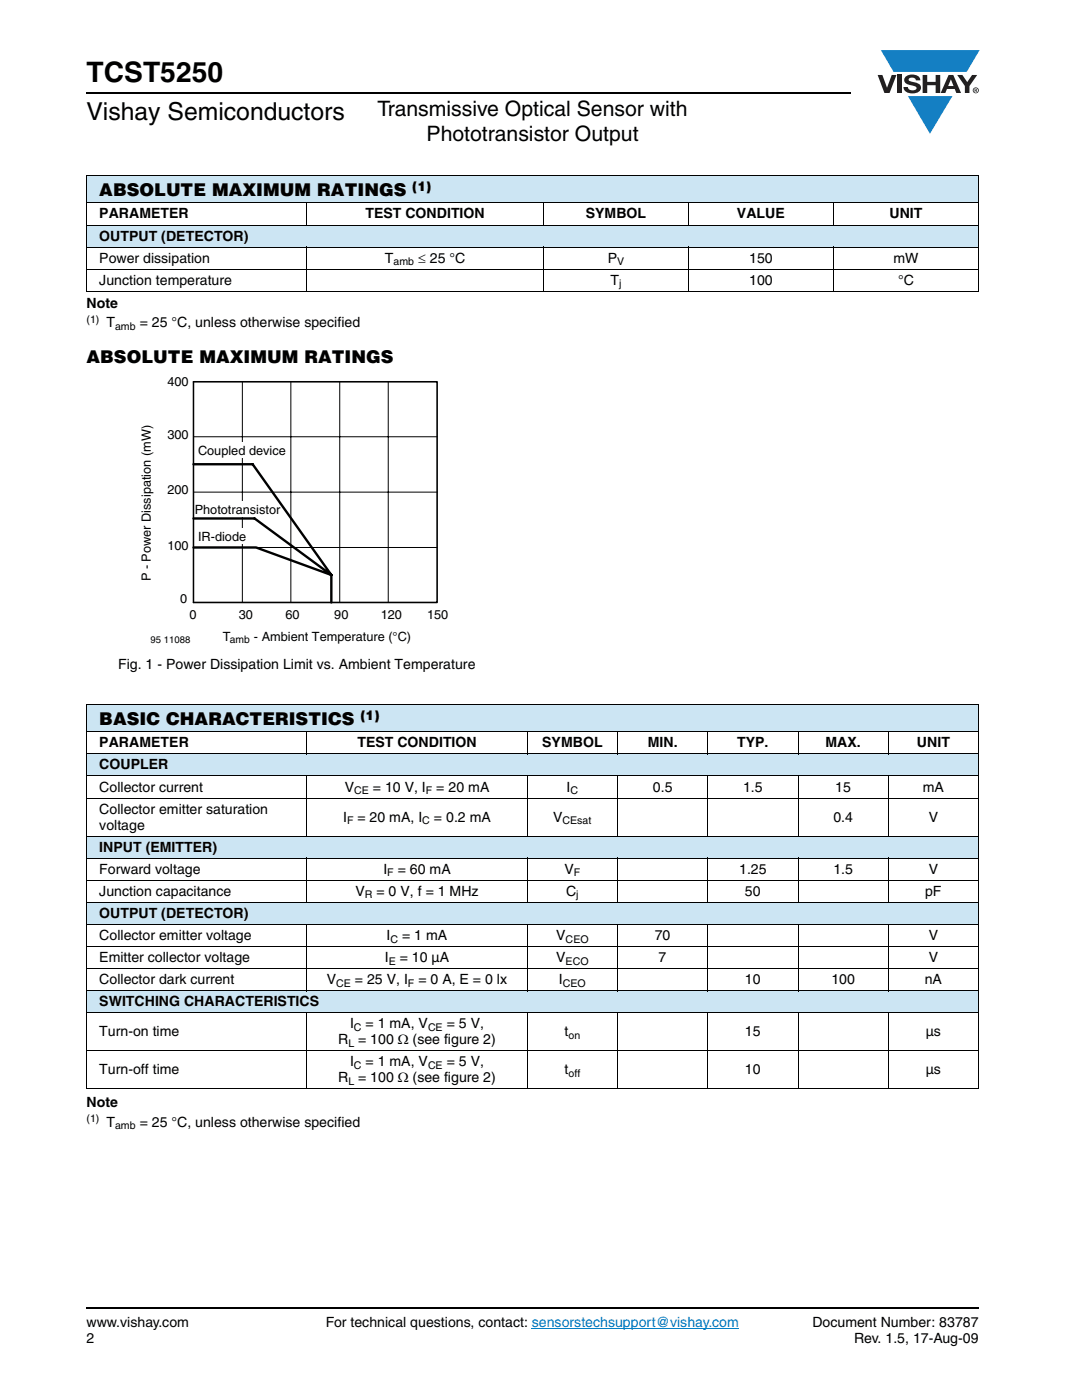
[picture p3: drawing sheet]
<svg xmlns="http://www.w3.org/2000/svg" width="216mm" height="279mm" viewBox="0 0 216 279" stroke-linecap="round" stroke-linejoin="round" font-family="sans-serif">
<defs><g id="words">
<text font-size="5.6" x="17.3" y="16.4">TCST5250</text>
<text font-size="4.9" x="17.3" y="24">Vishay Semiconductors</text>
<g font-size="4.2">
<text x="75.3" y="23.1">Transmissive Optical Sensor with</text>
<text x="85.1" y="28.1">Phototransistor Output</text>
</g>
<g font-size="3.5">
<text x="19.8" y="39.1">ABSOLUTE MAXIMUM RATINGS</text>
<text x="17.3" y="72.5">ABSOLUTE MAXIMUM RATINGS</text>
<text x="19.8" y="144.7">BASIC CHARACTERISTICS</text>
</g>
<g font-size="2.8">
<text x="19.8" y="43.6">PARAMETER</text>
<text x="72.9" y="43.6">TEST CONDITION</text>
<text x="116.9" y="43.6">SYMBOL</text>
<text x="147" y="43.6">VALUE</text>
<text x="177.5" y="43.6">UNIT</text>
<text x="19.8" y="48">OUTPUT (DETECTOR)</text>
<text x="19.8" y="52.4">Power dissipation</text>
<text x="76.8" y="52.4">T</text>
<text x="83.4" y="52.4">≤ 25 °C</text>
<text x="121.3" y="52.4">P</text>
<text x="149.5" y="52.4">150</text>
<text x="178.3" y="52.4">mW</text>
<text x="19.8" y="56.8">Junction temperature</text>
<text x="121.8" y="56.8">T</text>
<text x="149.5" y="56.8">100</text>
<text x="179.2" y="56.8">°C</text>
<text x="17.3" y="61.4">Note</text>
<text x="21.3" y="65.3">T</text>
<text x="27.9" y="65.3">= 25 °C, unless otherwise specified</text>
<text x="23.6" y="133.6">Fig. 1 - Power Dissipation Limit vs. Ambient Temperature</text>
<text x="19.8" y="149.2">PARAMETER</text>
<text x="71.3" y="149.2">TEST CONDITION</text>
<text x="108.2" y="149.2">SYMBOL</text>
<text x="129.2" y="149.2">MIN.</text>
<text x="147.1" y="149.2">TYP.</text>
<text x="164.7" y="149.2">MAX.</text>
<text x="183" y="149.2">UNIT</text>
<text x="19.8" y="153.6">COUPLER</text>
<text x="19.8" y="158">Collector current</text>
<text x="68.8" y="158">V</text>
<text x="74.4" y="158">= 10 V, I</text>
<text x="87.1" y="158">= 20 mA</text>
<text x="113.1" y="158">I</text>
<text x="130.3" y="158">0.5</text>
<text x="148.3" y="158">1.5</text>
<text x="166.7" y="158">15</text>
<text x="184.1" y="158">mA</text>
<text x="19.8" y="162.4">Collector emitter saturation</text>
<text x="19.8" y="165.6">voltage</text>
<text x="68.5" y="164">I</text>
<text x="71.3" y="164">= 20 mA, I</text>
<text x="86.6" y="164">= 0.2 mA</text>
<text x="110.4" y="164">V</text>
<text x="166.3" y="164">0.4</text>
<text x="185.3" y="164">V</text>
<text x="19.8" y="170">INPUT (EMITTER)</text>
<text x="19.8" y="178.8">Junction capacitance</text>
<text x="19.8" y="174.4">Forward voltage</text>
<text x="70.9" y="178.8">V</text>
<text x="75.1" y="178.8">= 0 V, f = 1 MHz</text>
<text x="76.5" y="174.4">I</text>
<text x="79.4" y="174.4">= 60 mA</text>
<text x="112.6" y="174.4">V</text>
<text x="112.9" y="178.8">C</text>
<text x="147.5" y="174.4">1.25</text>
<text x="148.7" y="178.8">50</text>
<text x="166.3" y="174.4">1.5</text>
<text x="184.6" y="178.8">pF</text>
<text x="185.3" y="174.4">V</text>
<text x="19.8" y="183.2">OUTPUT (DETECTOR)</text>
<text x="19.8" y="187.6">Collector emitter voltage</text>
<text x="77.1" y="187.6">I</text>
<text x="80.2" y="187.6">= 1 mA</text>
<text x="111" y="187.6">V</text>
<text x="130.6" y="187.6">70</text>
<text x="185.3" y="187.6">V</text>
<text x="19.8" y="192">Emitter collector voltage</text>
<text x="19.8" y="196.4">Collector dark current</text>
<text x="65.2" y="196.4">V</text>
<text x="70.8" y="196.4">= 25 V, I</text>
<text x="76.8" y="192">I</text>
<text x="79.8" y="192">= 10 µA</text>
<text x="83.5" y="196.4">= 0 A, E = 0 lx</text>
<text x="111" y="192">V</text>
<text x="111.5" y="196.4">I</text>
<text x="131.4" y="192">7</text>
<text x="148.7" y="196.4">10</text>
<text x="165.9" y="196.4">100</text>
<text x="184.5" y="196.4">nA</text>
<text x="185.3" y="192">V</text>
<text x="19.8" y="200.9">SWITCHING CHARACTERISTICS</text>
<text x="19.8" y="206.8">Turn-on time</text>
<text x="67.5" y="208.4">R = 100 Ω (see figure 2)</text>
<text x="69.8" y="205.3">I</text>
<text x="72.9" y="205.3">= 1 mA, V</text>
<text x="89.1" y="205.3">= 5 V,</text>
<text x="112.6" y="206.8">t</text>
<text x="148.7" y="206.8">15</text>
<text x="184.7" y="206.8">µs</text>
<text x="19.8" y="214.4">Turn-off time</text>
<text x="69.8" y="212.8">I</text>
<text x="72.9" y="212.8">= 1 mA, V</text>
<text x="89.1" y="212.8">= 5 V,</text>
<text x="112.6" y="214.4">t</text>
<text x="148.7" y="214.4">10</text>
<text x="184.7" y="214.4">µs</text>
<text x="17.3" y="221">Note</text>
<text x="67.5" y="216">R = 100 Ω (see figure 2)</text>
<text x="21.3" y="224.8">T</text>
<text x="27.9" y="224.8">= 25 °C, unless otherwise specified</text>
<text x="17.3" y="264.9">www.vishay.com</text>
<text x="17.3" y="268.1">2</text>
<text x="65" y="264.9">For technical questions, contact: sensorstechsupport@vishay.com</text>
<text x="162.1" y="264.9">Document Number: 83787</text>
<text x="170.4" y="268.1">Rev. 1.5, 17-Aug-09</text>
</g>
<g font-size="2.6">
<text x="82.3" y="38.1">(1)</text>
<text x="71.9" y="143.6">(1)</text>
</g>
<g font-size="2.5">
<text x="33.4" y="77">400</text>
<text x="33.4" y="87.6">300</text>
<text x="39.5" y="90.8">Coupled device</text>
<text x="33.4" y="98.7">200</text>
<text x="38.9" y="102.7">Phototransistor</text>
<text x="39.5" y="107.9">IR-diode</text>
<text x="33.4" y="109.7">100</text>
<text x="30.1" y="116" transform="rotate(-90 30.1 116)">P - Power Dissipation (mW)</text>
<text x="35.9" y="120.3">0</text>
<text x="37.8" y="123.6">0</text>
<text x="47.6" y="123.5">30</text>
<text x="57" y="123.6">60</text>
<text x="66.7" y="123.6">90</text>
<text x="76" y="123.6">120</text>
<text x="85.2" y="123.6">150</text>
<text x="44.5" y="127.9">T</text>
<text x="50.7" y="127.9">- Ambient Temperature (°C)</text>
</g>
<g font-size="2.1">
<text x="78.5" y="52.9">amb</text>
<text x="123.2" y="52.9">V</text>
<text x="123.5" y="57.3">j</text>
<text x="17.3" y="64.5">(1)</text>
<text x="23" y="65.8">amb</text>
<text x="45.9" y="128.3">amb</text>
<text x="70.7" y="158.5">CE</text>
<text x="85" y="158.5">F</text>
<text x="113.8" y="158.5">C</text>
<text x="69.3" y="164.5">F</text>
<text x="84.3" y="164.5">C</text>
<text x="112.3" y="164.5">CEsat</text>
<text x="72.8" y="179.3">R</text>
<text x="77.3" y="174.9">F</text>
<text x="114.5" y="174.9">F</text>
<text x="115" y="179.3">j</text>
<text x="77.9" y="188.1">C</text>
<text x="112.9" y="188.1">CEO</text>
<text x="67.1" y="196.9">CE</text>
<text x="77.6" y="192.5">E</text>
<text x="81.4" y="196.9">F</text>
<text x="112.3" y="196.9">CEO</text>
<text x="112.9" y="192.5">ECO</text>
<text x="69.5" y="208.9">L</text>
<text x="70.6" y="205.8">C</text>
<text x="85.4" y="205.8">CE</text>
<text x="113.4" y="207.3">on</text>
<text x="70.6" y="213.3">C</text>
<text x="85.4" y="213.3">CE</text>
<text x="113.4" y="214.9">off</text>
<text x="69.5" y="216.5">L</text>
<text x="17.3" y="224">(1)</text>
<text x="23" y="225.3">amb</text>
</g>
<text font-size="1.9" x="30" y="128.3">95 11088</text>
</g></defs>
<g fill="#147fc3">
<path d="M175.8 10h19.7l-2.6 4.4h-3.8h-10.8z"/>
<path d="M181.2 19.2h8.8l-4.4 7.5z"/>
</g>
<g fill="#231f20">
<path d="M175.1 15h1l.9 2.5 .9-2.5h1l-1.4 3.6h-1z"/>
<path d="M179 15h.9v3.6h-.9z"/>
<path d="M180.8 15.3a2.1 2.1 0 0 1 2.7 .3l.1 .4h-.8a.79 .79 0 0 0-.7-.5 .79 .79 0 0 0-.8 .4l.2 .3 1 .2a1.08 1.08 0 0 1 1.3 1.1 1.08 1.08 0 0 1-1.1 1.1 1.73 1.73 0 0 1-2.4-1.2h.9a.96 .96 0 0 0 .8 .6 .96 .96 0 0 0 .9-.4 1.31 1.31 0 0 0-1.2-.6 1.03 1.03 0 0 1-1.1-.6 1.03 1.03 0 0 1 .2-1.1z"/>
<path d="M184.1 15h.9v1.3h1.7v-1.3h.9v3.6h-.9v-1.6h-1.7v1.6h-.9z"/>
<path d="M191 15h1l1 1.4 1-1.4h1l-1.6 2.2v1.4h-.9v-1.4z"/>
<path d="M189.7 15.8l.6 1.4h-1.1zM189.3 15l-1.6 3.6h.9l.4-.8h1.5l.3 .8h1l-1.6-3.6z"/>
<path d="M194.2 18a.5 .5 0 0 1 1 0 .5 .5 0 0 1-1 0zM194.1 18a.6 .6 0 0 0 1.2 0 .6 .6 0 0 0-1.2 0z"/>
<path d="M194.6 17.8h.2v.2h-.2zM194.5 17.7v.7h.1v-.3l.4 .3-.2-.3 .2-.2-.1-.2z"/>
</g>
<path d="M106.1 265.1h41.4" fill="none" stroke="#007ec4" stroke-width=".2"/>
<path d="M17.3 18.6h152.5M17.3 261h178" fill="none" stroke="#000" stroke-width=".36"/>
<g fill="#cce5f3">
<path d="M17.3 44.9h178v4.4h-178z"/>
<path d="M17.3 35h178v5.5h-178z"/>
</g>
<g fill="none" stroke="#000" stroke-width=".2">
<path d="M17.2 35h178.1M17.3 35.1v22.9M195.3 35.1v22.9M17.2 40.5h178.1M17.2 44.9h178.1M17.2 49.3h178.1M17.2 53.7h178.1M17.2 58.1h178.1M61.2 40.4v4.6M61.2 49.2v9M108.5 40.4v4.6M108.5 49.2v9"/>
<path d="M137.4 40.4v4.6M137.4 49.2v9M166.3 40.4v4.6M166.3 49.2v9"/>
</g>
<path d="M28.2 75.2h62v53.2h-62z" fill="#fff"/>
<path d="M38.6 76.2h48.6v44h-48.6" fill="none" stroke="#000" stroke-width=".32"/>
<path d="M48.4 76.2v44M58 76.2v44M67.8 76.2v44M77.5 76.2v44M38.6 98.2h48.6M38.6 87.2h48.6M38.6 109.3h48.6" fill="none" stroke="#000" stroke-width=".2"/>
<g fill="#fff">
<path d="M38 88.3h19.5v3.1h-19.5z"/>
<path d="M38 100h18.6v3h-18.6z"/>
<path d="M38 105.4h13.2v3h-13.2z"/>
</g>
<path d="M38.6 92.7h11.8l15.7 22.1v5.4M38.6 103.5h12.2l15.3 11.3-15-5.5h-12.5" fill="none" stroke="#000" stroke-width=".48"/>
<path d="M38.6 76.2v44" fill="none" stroke="#000" stroke-width=".3"/>
<g fill="#cce5f3">
<path d="M17.3 140.5h178v5.5h-178z"/>
<path d="M17.3 150.5h178v4.4h-178z"/>
<path d="M17.3 166.9h178v4.4h-178z"/>
<path d="M17.3 180.1h178v4.4h-178z"/>
<path d="M17.3 197.7h178v4.4h-178z"/>
</g>
<g fill="none" stroke="#000" stroke-width=".2">
<path d="M17.2 140.5h178.1M17.2 146h178.1M17.2 150.5h178.1M17.2 154.9h178.1M17.2 159.3h178.1M17.3 140.6v76.6M61.2 145.9v4.6M61.2 154.8v12.1M105.2 145.9v4.6M105.2 154.8v12.1M123.2 145.9v4.6M123.2 154.8v12.1"/>
<path d="M141.2 145.9v4.6M141.2 154.8v12.1M159.2 145.9v4.6M159.2 154.8v12.1M177.2 145.9v4.6M177.2 154.8v12.1M195.3 140.6v76.6M17.2 166.9h178.1M17.2 171.3h178.1M17.2 175.7h178.1M61.2 171.2v9M105.2 171.2v9"/>
<path d="M123.2 171.2v9M141.2 171.2v9M159.2 171.2v9M177.2 171.2v9M17.2 180.1h178.1M17.2 184.5h178.1M17.2 188.9h178.1M17.2 193.3h178.1M17.2 197.7h178.1M61.2 184.4v13.4M105.2 184.4v13.4M123.2 184.4v13.4"/>
<path d="M141.2 184.4v13.4M159.2 184.4v13.4M177.2 184.4v13.4M17.2 202.1h178.1M17.2 209.7h178.1M17.2 217.3h178.1M61.2 202v15.4M105.2 202v15.4M123.2 202v15.4M141.2 202v15.4M159.2 202v15.4M177.2 202v15.4"/>
</g>
<use href="#words"/>
</svg>
